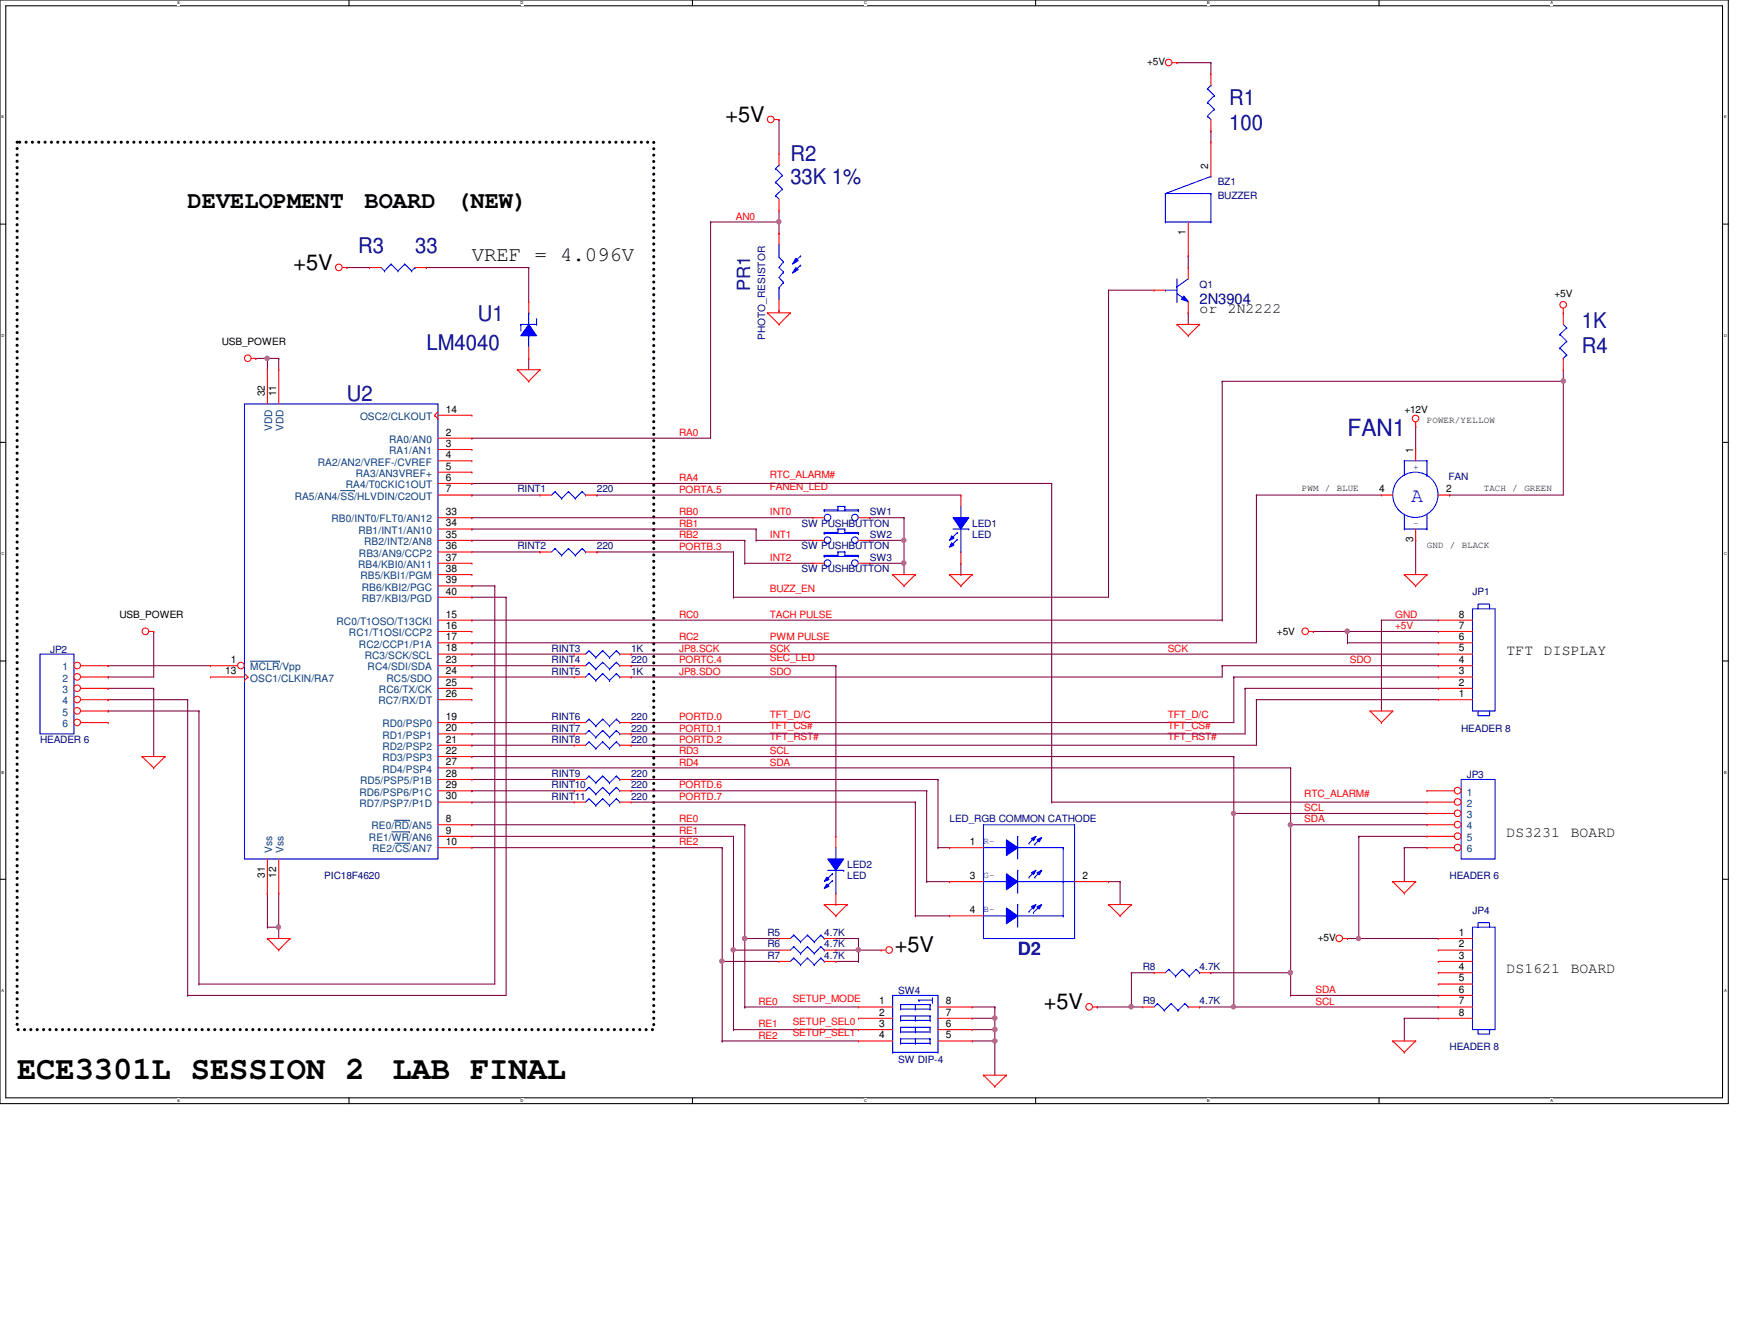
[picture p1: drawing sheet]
<svg xmlns="http://www.w3.org/2000/svg" width="279mm" height="216mm" viewBox="0 0 279 216" stroke-linecap="round" stroke-linejoin="round" font-family="sans-serif">
<defs><g id="words">
<g font-size="5.2">
<text x="2.8" y="173.5">ECE3301L SESSION 2</text>
<text x="63.1" y="173.5">LAB FINAL</text>
</g>
<g font-size="3.8">
<text x="30.2" y="33.4">DEVELOPMENT</text>
<text x="58.6" y="33.4">BOARD</text>
<text x="73.4" y="33.4">(NEW)</text>
</g>
<text font-size="3.8" fill="#000080" x="216.7" y="70.1">FAN1</text>
<g font-size="3.5" fill="#000080">
<text x="197.7" y="16.8">R1</text>
<text x="197.7" y="20.8">100</text>
<text x="127.1" y="26">R2</text>
<text x="127.1" y="29.6">33K 1%</text>
<text x="57.6" y="40.6">R3</text>
<text x="66.8" y="40.6">33</text>
<text x="76.8" y="51.6">U1</text>
<text x="254.4" y="52.7">1K</text>
<text x="68.6" y="56.3">LM4040</text>
<text x="254.4" y="56.7">R4</text>
<text x="55.8" y="64.4">U2</text>
</g>
<g font-size="3.5">
<text x="116.7" y="19.6">+5V</text>
<text x="47.2" y="43.3">+5V</text>
<text x="143.9" y="153.1">+5V</text>
<text x="167.9" y="162.2">+5V</text>
</g>
<text font-size="3.3" x="75.9" y="42">VREF = 4.096V</text>
<text font-size="3.3" fill="#00f" x="227" y="80.6">A</text>
<g font-size="2.9" fill="#000080">
<text x="120.7" y="46.8" transform="rotate(-90 120.7 46.8)">PR1</text>
<text x="163.7" y="153.6">D2</text>
</g>
<g font-size="2.4">
<text x="193" y="50.4">or</text>
<text x="197.5" y="50.4">2N2222</text>
<text x="242.3" y="105.2">TFT</text>
<text x="248.3" y="105.2">DISPLAY</text>
<text x="242.3" y="134.5">DS3231</text>
<text x="252.6" y="134.5">BOARD</text>
<text x="242.3" y="156.5">DS1621</text>
<text x="252.6" y="156.5">BOARD</text>
</g>
<text font-size="2.4" fill="#000080" x="193" y="48.9">2N3904</text>
<g font-size="1.7">
<text x="194.4" y="27.1" transform="rotate(-90 194.4 27.1)">2</text>
<text x="190.7" y="37.8" transform="rotate(-90 190.7 37.8)">1</text>
<text x="42.6" y="63.7" transform="rotate(-90 42.6 63.7)">32</text>
<text x="44.4" y="63.7" transform="rotate(-90 44.4 63.7)">11</text>
<text x="71.7" y="70">2</text>
<text x="71.7" y="71.8">3</text>
<text x="71.7" y="66.3">14</text>
<text x="71.7" y="73.7">4</text>
<text x="71.7" y="75.5">5</text>
<text x="71.7" y="77.3">6</text>
<text x="227.3" y="72.8" transform="rotate(-90 227.3 72.8)">1</text>
<text x="71.7" y="79.2">7</text>
<text x="71.7" y="82.8">33</text>
<text x="221.8" y="79.2">4</text>
<text x="232.6" y="79.2">2</text>
<text x="71.7" y="84.6">34</text>
<text x="71.7" y="86.4">35</text>
<text x="71.7" y="88.3">36</text>
<text x="227.3" y="87.2" transform="rotate(-90 227.3 87.2)">3</text>
<text x="71.7" y="90.1">37</text>
<text x="71.7" y="91.9">38</text>
<text x="71.7" y="93.8">39</text>
<text x="71.7" y="95.6">40</text>
<text x="71.7" y="101.1">16</text>
<text x="71.7" y="99.3">15</text>
<text x="234.7" y="101.1">7</text>
<text x="234.7" y="99.3">8</text>
<text x="37.1" y="106.6">1</text>
<text x="71.7" y="106.6">23</text>
<text x="71.7" y="104.7">18</text>
<text x="71.7" y="102.9">17</text>
<text x="234.7" y="106.6">4</text>
<text x="234.7" y="104.7">5</text>
<text x="234.7" y="102.9">6</text>
<text x="36.2" y="108.4">13</text>
<text x="71.7" y="112.1">26</text>
<text x="71.7" y="110.2">25</text>
<text x="71.7" y="108.4">24</text>
<text x="234.7" y="112.1">1</text>
<text x="234.7" y="110.2">2</text>
<text x="234.7" y="108.4">3</text>
<text x="71.7" y="115.7">19</text>
<text x="71.7" y="117.6">20</text>
<text x="71.7" y="119.4">21</text>
<text x="71.7" y="121.2">22</text>
<text x="71.7" y="123">27</text>
<text x="71.7" y="124.9">28</text>
<text x="71.7" y="126.7">29</text>
<text x="71.7" y="128.5">30</text>
<text x="71.7" y="132.2">8</text>
<text x="71.7" y="134">9</text>
<text x="71.7" y="135.8">10</text>
<text x="156" y="135.8">1</text>
<text x="42.6" y="141.1" transform="rotate(-90 42.6 141.1)">31</text>
<text x="44.4" y="141.1" transform="rotate(-90 44.4 141.1)">12</text>
<text x="156" y="141.3">3</text>
<text x="174.1" y="141.3">2</text>
<text x="156" y="146.8">4</text>
<text x="234.7" y="150.5">1</text>
<text x="234.7" y="152.3">2</text>
<text x="234.7" y="154.1">3</text>
<text x="234.7" y="156">4</text>
<text x="141.4" y="161.5">1</text>
<text x="152.1" y="161.5">8</text>
<text x="234.7" y="157.8">5</text>
<text x="234.7" y="159.6">6</text>
<text x="234.7" y="161.5">7</text>
<text x="141.4" y="163.3">2</text>
<text x="141.4" y="165.1">3</text>
<text x="141.4" y="166.9">4</text>
<text x="152.1" y="163.3">7</text>
<text x="152.1" y="165.1">6</text>
<text x="152.1" y="166.9">5</text>
<text x="234.7" y="163.3">8</text>
</g>
<g font-size="1.7" fill="#004080">
<text x="43.8" y="69.3" transform="rotate(-90 43.8 69.3)">VDD</text>
<text x="45.6" y="69.3" transform="rotate(-90 45.6 69.3)">VDD</text>
<text x="57.9" y="67.5">OSC2/CLKOUT</text>
<text x="62.6" y="71.2">RA0/AN0</text>
<text x="51.1" y="74.8">RA2/AN2/VREF-/CVREF</text>
<text x="57.2" y="76.7">RA3/AN3VREF+</text>
<text x="62.6" y="73">RA1/AN1</text>
<text x="47.4" y="80.3">RA5/AN4/SS/HLVDIN/C2OUT</text>
<text x="53.3" y="84">RB0/INT0/FLT0/AN12</text>
<text x="55.6" y="78.5">RA4/T0CKIC1OUT</text>
<text x="57.7" y="85.8">RB1/INT1/AN10</text>
<text x="57.7" y="89.5">RB3/AN9/CCP2</text>
<text x="58.6" y="87.6">RB2/INT2/AN8</text>
<text x="57.6" y="91.3">RB4/KBI0/AN11</text>
<text x="58" y="93.1">RB5/KBI1/PGM</text>
<text x="58.2" y="95">RB6/KBI2/PGC</text>
<text x="54.1" y="100.5">RC0/T1OSO/T13CKI</text>
<text x="58.2" y="96.8">RB7/KBI3/PGD</text>
<text x="10" y="107.8">1</text>
<text x="40.3" y="107.8">MCLR/Vpp</text>
<text x="56.1" y="102.3">RC1/T1OSI/CCP2</text>
<text x="57.7" y="104.1">RC2/CCP1/P1A</text>
<text x="58.7" y="105.9">RC3/SCK/SCL</text>
<text x="59.1" y="107.8">RC4/SDI/SDA</text>
<text x="10" y="109.6">2</text>
<text x="10" y="111.4">3</text>
<text x="10" y="113.2">4</text>
<text x="40.3" y="109.6">OSC1/CLKIN/RA7</text>
<text x="60.9" y="113.2">RC7/RX/DT</text>
<text x="61" y="111.4">RC6/TX/CK</text>
<text x="62.2" y="109.6">RC5/SDO</text>
<text x="10" y="115.1">5</text>
<text x="10" y="116.9">6</text>
<text x="61.5" y="116.9">RD0/PSP0</text>
<text x="61.5" y="118.7">RD1/PSP1</text>
<text x="61.5" y="120.6">RD2/PSP2</text>
<text x="61.5" y="122.4">RD3/PSP3</text>
<text x="61.5" y="124.2">RD4/PSP4</text>
<text x="57.8" y="127.9">RD6/PSP6/P1C</text>
<text x="57.8" y="129.7">RD7/PSP7/P1D</text>
<text x="57.9" y="126.1">RD5/PSP5/P1B</text>
<text x="236" y="127.9">1</text>
<text x="236" y="129.7">2</text>
<text x="236" y="131.5">3</text>
<text x="43.8" y="137.2" transform="rotate(-90 43.8 137.2)">Vss</text>
<text x="45.6" y="137.2" transform="rotate(-90 45.6 137.2)">Vss</text>
<text x="59.4" y="135.2">RE1/WR/AN6</text>
<text x="59.8" y="133.3">RE0/RD/AN5</text>
<text x="59.9" y="137">RE2/CS/AN7</text>
<text x="236" y="133.3">4</text>
<text x="236" y="135.2">5</text>
<text x="236" y="137">6</text>
</g>
<g font-size="1.6">
<text x="184.5" y="10.4">+5V</text>
<text x="250" y="47.7">+5V</text>
<text x="35.7" y="55.4">USB_POWER</text>
<text x="225.9" y="66.4">+12V</text>
<text x="19.2" y="99.3">USB_POWER</text>
<text x="205.4" y="102">+5V</text>
<text x="212" y="151.2">+5V</text>
</g>
<g font-size="1.6" fill="#000080">
<text x="195.9" y="29.8">BZ1</text>
<text x="195.9" y="32">BUZZER</text>
<text x="193" y="46.3">Q1</text>
<text x="123.1" y="54.7" transform="rotate(-90 123.1 54.7)">PHOTO_RESISTOR</text>
<text x="233" y="77.2">FAN</text>
<text x="83.2" y="79.2">RINT1</text>
<text x="96" y="79.2">220</text>
<text x="139.9" y="82.8">SW1</text>
<text x="83.2" y="88.3">RINT2</text>
<text x="96" y="88.3">220</text>
<text x="128.9" y="84.7">SW PUSHBUTTON</text>
<text x="128.9" y="88.3">SW PUSHBUTTON</text>
<text x="139.9" y="86.5">SW2</text>
<text x="156.4" y="84.7">LED1</text>
<text x="156.4" y="86.5">LED</text>
<text x="128.9" y="92">SW PUSHBUTTON</text>
<text x="139.9" y="90.2">SW3</text>
<text x="236.9" y="95.6">JP1</text>
<text x="8" y="105">JP2</text>
<text x="88.7" y="106.6">RINT4</text>
<text x="88.7" y="104.8">RINT3</text>
<text x="101.5" y="106.6">220</text>
<text x="101.5" y="104.8">1K</text>
<text x="88.7" y="108.5">RINT5</text>
<text x="101.5" y="108.5">1K</text>
<text x="6.4" y="119.4">HEADER 6</text>
<text x="88.7" y="115.7">RINT6</text>
<text x="88.7" y="117.6">RINT7</text>
<text x="88.7" y="119.4">RINT8</text>
<text x="101.5" y="115.7">220</text>
<text x="101.5" y="117.6">220</text>
<text x="101.5" y="119.4">220</text>
<text x="235" y="117.6">HEADER 8</text>
<text x="88.7" y="124.9">RINT9</text>
<text x="101.5" y="124.9">220</text>
<text x="235.9" y="125.1">JP3</text>
<text x="88.7" y="128.6">RINT11</text>
<text x="88.7" y="126.7">RINT10</text>
<text x="101.5" y="128.6">220</text>
<text x="101.5" y="126.7">220</text>
<text x="152.7" y="132.2">LED_RGB COMMON CATHODE</text>
<text x="52.2" y="141.4">PIC18F4620</text>
<text x="136.3" y="139.5">LED2</text>
<text x="136.3" y="141.4">LED</text>
<text x="233.2" y="141.4">HEADER 6</text>
<text x="236.9" y="146.9">JP4</text>
<text x="123.4" y="150.5">R5</text>
<text x="123.4" y="154.2">R7</text>
<text x="123.4" y="152.3">R6</text>
<text x="132.6" y="150.5">4.7K</text>
<text x="132.6" y="154.2">4.7K</text>
<text x="132.6" y="152.3">4.7K</text>
<text x="183.8" y="156">R8</text>
<text x="193" y="156">4.7K</text>
<text x="144.5" y="159.9">SW4</text>
<text x="183.8" y="161.5">R9</text>
<text x="193" y="161.5">4.7K</text>
<text x="144.5" y="170.8">SW DIP-4</text>
<text x="233.2" y="168.8">HEADER 8</text>
</g>
<g font-size="1.6" fill="#f00">
<text x="118.4" y="35.3">AN0</text>
<text x="109.2" y="70.1">RA0</text>
<text x="109.2" y="77.3">RA4</text>
<text x="123.8" y="76.9">RTC_ALARM#</text>
<text x="109.2" y="82.8">RB0</text>
<text x="109.2" y="79.2">PORTA.5</text>
<text x="123.8" y="78.8">FANEN_LED</text>
<text x="123.8" y="82.8">INT0</text>
<text x="109.2" y="84.7">RB1</text>
<text x="109.2" y="86.5">RB2</text>
<text x="109.2" y="88.3">PORTB.3</text>
<text x="123.8" y="86.5">INT1</text>
<text x="123.8" y="90.2">INT2</text>
<text x="123.8" y="95.2">BUZZ_EN</text>
<text x="109.2" y="99.3">RC0</text>
<text x="123.8" y="99.3">TACH PULSE</text>
<text x="224.4" y="99.3">GND</text>
<text x="224.4" y="101.1">+5V</text>
<text x="109.2" y="103">RC2</text>
<text x="109.2" y="104.8">JP8.SCK</text>
<text x="109.2" y="106.6">PORTC.4</text>
<text x="123.8" y="106.2">SEC_LED</text>
<text x="123.8" y="103">PWM PULSE</text>
<text x="123.8" y="104.8">SCK</text>
<text x="187.8" y="104.8">SCK</text>
<text x="217.1" y="106.6">SDO</text>
<text x="109.2" y="108.5">JP8.SDO</text>
<text x="123.8" y="108.5">SDO</text>
<text x="109.2" y="115.8">PORTD.0</text>
<text x="109.2" y="119.4">PORTD.2</text>
<text x="109.2" y="117.6">PORTD.1</text>
<text x="123.8" y="115.4">TFT_D/C</text>
<text x="123.8" y="119">TFT_RST#</text>
<text x="123.8" y="117.2">TFT_CS#</text>
<text x="187.8" y="115.4">TFT_D/C</text>
<text x="187.8" y="119">TFT_RST#</text>
<text x="187.8" y="117.2">TFT_CS#</text>
<text x="109.2" y="123.1">RD4</text>
<text x="109.2" y="121.2">RD3</text>
<text x="123.8" y="123.1">SDA</text>
<text x="123.8" y="121.2">SCL</text>
<text x="109.2" y="128.6">PORTD.7</text>
<text x="109.2" y="126.7">PORTD.6</text>
<text x="209.8" y="130.4">SCL</text>
<text x="209.8" y="128.1">RTC_ALARM#</text>
<text x="109.2" y="134.1">RE1</text>
<text x="109.2" y="135.9">RE2</text>
<text x="109.2" y="132.2">RE0</text>
<text x="209.8" y="132.2">SDA</text>
<text x="122" y="161.5">RE0</text>
<text x="127.5" y="161.1">SETUP_MODE</text>
<text x="211.6" y="161.5">SCL</text>
<text x="211.6" y="159.6">SDA</text>
<text x="122" y="165.1">RE1</text>
<text x="122" y="167">RE2</text>
<text x="127.5" y="164.7">SETUP_SEL0</text>
<text x="127.5" y="166.5">SETUP_SEL1</text>
</g>
<g font-size="1.5">
<text x="229.5" y="68">POWER/YELLOW</text>
<text x="209.4" y="79">PWM / BLUE</text>
<text x="238.7" y="79">TACH /</text>
<text x="245.2" y="79">GREEN</text>
<text x="229.5" y="88.1">GND / BLACK</text>
</g>
<g font-size="1.5" fill="#00f">
<text x="227.3" y="75.5">+</text>
<text x="227.3" y="84.6">-</text>
<text x="158.2" y="135.7">R-</text>
<text x="158.2" y="141.1">G-</text>
<text x="158.2" y="146.6">B-</text>
</g>
<g font-size=".6">
<text x="28.5" y=".7">E</text>
<text x="83.7" y=".7">D</text>
<text x="139" y=".7">C</text>
<text x="194.2" y=".7">B</text>
<text x="249.4" y=".7">A</text>
<text x=".3" y="19">E</text>
<text x="277.3" y="19">E</text>
<text x=".3" y="54.1">D</text>
<text x="277.3" y="54.1">D</text>
<text x=".3" y="89.2">C</text>
<text x="277.3" y="89.2">C</text>
<text x=".3" y="124.4">B</text>
<text x="277.3" y="124.4">B</text>
<text x=".3" y="159.5">A</text>
<text x="277.3" y="159.5">A</text>
<text x="28.5" y="177.2">E</text>
<text x="83.7" y="177.2">D</text>
<text x="139" y="177.2">C</text>
<text x="194.2" y="177.2">B</text>
<text x="249.4" y="177.2">A</text>
</g>
</g></defs>
<path d="M0 0h278v177.4h-278zM.9 .9h276.2v175.6h-276.2z" fill="none" stroke="#000" stroke-width=".17"/>
<g fill="#fff">
<path d="M28.5 .1h.5v.7h-.5z"/>
<path d="M28.5 176.6h.5v.7h-.5z"/>
</g>
<path d="M56.1 0v.9M56.1 176.5v.9" fill="none" stroke="#000" stroke-width=".17"/>
<g fill="#fff">
<path d="M83.7 .1h.5v.7h-.5z"/>
<path d="M83.7 176.6h.5v.7h-.5z"/>
</g>
<path d="M111.4 0v.9M111.4 176.5v.9" fill="none" stroke="#000" stroke-width=".17"/>
<g fill="#fff">
<path d="M139 .1h.4v.7h-.4z"/>
<path d="M139 176.6h.4v.7h-.4z"/>
</g>
<path d="M166.6 0v.9M166.6 176.5v.9" fill="none" stroke="#000" stroke-width=".17"/>
<g fill="#fff">
<path d="M194.2 .1h.4v.7h-.4z"/>
<path d="M194.2 176.6h.4v.7h-.4z"/>
</g>
<path d="M221.8 0v.9M221.8 176.5v.9" fill="none" stroke="#000" stroke-width=".17"/>
<g fill="#fff">
<path d="M249.4 .1h.4v.7h-.4z"/>
<path d="M249.4 176.6h.4v.7h-.4z"/>
<path d="M.3 18.5h.4v.7h-.4z"/>
<path d="M277.3 18.5h.4v.7h-.4z"/>
<path d="M.3 53.6h.4v.7h-.4z"/>
<path d="M277.3 53.6h.5v.7h-.5z"/>
</g>
<path d="M0 36h.9M277.1 36h.9" fill="none" stroke="#000" stroke-width=".17"/>
<g fill="#fff">
<path d="M.3 88.6h.4v.8h-.4z"/>
<path d="M277.3 88.6h.5v.8h-.5z"/>
</g>
<path d="M0 71.1h.9M277.1 71.1h.9" fill="none" stroke="#000" stroke-width=".17"/>
<g fill="#fff">
<path d="M.3 123.8h.4v.7h-.4z"/>
<path d="M277.3 123.8h.4v.7h-.4z"/>
</g>
<path d="M0 106.3h.9M277.1 106.3h.9" fill="none" stroke="#000" stroke-width=".17"/>
<g fill="#fff">
<path d="M.3 158.9h.3v.7h-.3z"/>
<path d="M277.3 158.9h.4v.7h-.4z"/>
</g>
<path d="M0 141.4h.9M277.1 141.4h.9" fill="none" stroke="#000" stroke-width=".17"/>
<path d="M2.8 22.9h102.4v142.6h-102.4z" fill="none" stroke="#000" stroke-width=".51" stroke-dasharray="0 1"/>
<g fill="none" stroke="#800040" stroke-width=".17">
<path d="M75.9 70.4h.1M75.9 70.4h38.4M196.6 61.3h.1M196.6 61.3h54.9M202.1 79.6h.1M202.1 79.6h20.1M202.1 79.6v23.7h-126.2M227.7 68.6h.1M227.7 68.6v3.7M233.2 79.6h.1M251.5 61.3h.1M251.5 61.3v18.3h-18.3"/>
<path d="M75.9 99.7h.1M75.9 99.7h120.7M227.7 86.9h.1M227.7 86.9v5.5M75.9 103.3h.1M134.5 107h.1M134.5 107v27.5"/>
</g>
<circle cx="251.5" cy="61.3" r=".34" fill="#f0f"/>
<circle cx="251.5" cy="61.3" r=".34" fill="none" stroke="#f0f" stroke-width=".17"/>
<path d="M196.6 61.3v38.4M196.6 99.7h.1M44.8 149.1h.1M44.8 149.1v1.8" fill="none" stroke="#800040" stroke-width=".17"/>
<circle cx="44.8" cy="149.1" r=".34" fill="#f0f"/>
<circle cx="44.8" cy="149.1" r=".34" fill="none" stroke="#f0f" stroke-width=".17"/>
<g fill="none" stroke="#800040" stroke-width=".17">
<path d="M41.1 57.6h.1M41.1 57.6h3.7M43 57.6h.1M43 57.6v1.8M44.8 57.6h.1M44.8 57.6v1.8M75.9 96h.1M75.9 94.2h.1M75.9 96h5.5M75.9 94.2h3.7M79.6 94.2h.1M79.6 94.2v64"/>
<path d="M81.4 96h.1M81.4 96v64h-51.2M17.4 108.8h.1M17.4 114.3h.1M17.4 112.5h.1M17.4 107h.1M17.4 110.7h.1M17.4 114.3h14.6M17.4 112.5h12.8M17.4 107h16.5M17.4 110.7h7.3M24.7 101.5h.1"/>
<path d="M24.7 110.7h.1M24.7 101.5v7.3h-7.3M24.7 110.7v10.9M30.2 112.5h.1M30.2 112.5v47.5M32 114.3h.1M32 114.3v43.9M43 149.1h.1M44.8 143.6h.1M44.8 143.6v5.5h-1.8M30.2 160h.1"/>
</g>
<circle cx="43" cy="57.6" r=".34" fill="#f0f"/>
<circle cx="43" cy="57.6" r=".34" fill="none" stroke="#f0f" stroke-width=".17"/>
<g fill="none" stroke="#800040" stroke-width=".17">
<path d="M101.5 116.2h.1M101.5 116.2h97M202.1 112.5h.1M202.1 112.5h29.3M211.2 101.5h.1M211.2 101.5h5.5M216.7 103.3h.1M216.7 101.5h.1M216.7 103.3h14.7M216.7 101.5v1.8M32 158.2h.1M32 158.2h47.6"/>
<path d="M43 143.6h.1M43 143.6v5.5"/>
</g>
<circle cx="216.7" cy="101.5" r=".35" fill="#f0f"/>
<circle cx="216.7" cy="101.5" r=".35" fill="none" stroke="#f0f" stroke-width=".17"/>
<g fill="none" stroke="#800040" stroke-width=".17">
<path d="M55.8 43h.1M55.8 43h3.6M68.6 43h.1M68.6 43h16.4M85 43h.1M85 57.6h.1M85 43v5.5M85 57.6v1.8M75.9 79.6h.1M75.9 79.6h11M96 79.6h.1M96 79.6h58.6"/>
<path d="M75.9 83.2h.1M75.9 83.2h54.9M139.9 83.2h.1M139.9 86.9h.1M139.9 83.2h5.5M139.9 86.9h5.5M145.4 83.2h.1M145.4 86.9h.1M145.4 83.2v7.4M222.2 99.7h.1M222.2 99.7h9.2M222.2 99.7v14.6"/>
<path d="M75.9 105.2h.1M75.9 108.8h.1M75.9 116.2h.1M75.9 119.8h.1M75.9 118h.1M75.9 105.2h16.5M75.9 108.8h16.5M75.9 119.8h16.5M75.9 118h16.5M75.9 116.2h16.5M101.5 105.2h.1M101.5 119.8h.1"/>
<path d="M101.5 118h.1M101.5 107h.1M101.5 108.8h.1M101.5 105.2h129.9M101.5 107h33M196.6 107h.1M196.6 107h34.8M196.6 107v1.8h-95.1M198.5 108.8h.1M198.5 108.8h32.9M198.5 108.8v7.4M200.3 110.7h.1"/>
<path d="M200.3 110.7v7.3h-98.8M200.3 110.7h31.1M202.1 112.5h.1M202.1 112.5v7.3h-100.6M216.7 101.5h.1M216.7 101.5h14.7M101.5 128.9h45.7M101.5 127.1h47.6M147.2 128.9h.1M147.2 128.9v18.3M149.1 127.1h.1M149.1 127.1v14.6"/>
<path d="M147.2 147.2h.1M147.2 147.2h5.5M149.1 141.7h.1M149.1 141.7h3.6M178.3 141.7h.1M178.3 141.7h1.9M180.2 141.7h.1M180.2 141.7v3.7"/>
</g>
<circle cx="145.4" cy="90.5" r=".34" fill="#f0f"/>
<circle cx="145.4" cy="90.5" r=".34" fill="none" stroke="#f0f" stroke-width=".17"/>
<circle cx="145.4" cy="86.9" r=".34" fill="#f0f"/>
<circle cx="145.4" cy="86.9" r=".34" fill="none" stroke="#f0f" stroke-width=".17"/>
<path d="M75.9 85h.1M75.9 85h45.7M121.6 85h.1M121.6 86.9h.1M121.6 85v1.9M121.6 86.9h9.2M198.5 161.9h.1M198.5 161.9h32.9M225.9 163.7h.1M225.9 163.7h5.5M225.9 163.7v3.6" fill="none" stroke="#800040" stroke-width=".17"/>
<circle cx="198.4" cy="161.8" r=".34" fill="#f0f"/>
<circle cx="198.4" cy="161.8" r=".34" fill="none" stroke="#f0f" stroke-width=".17"/>
<path d="M198.5 130.8h.1M198.5 130.8h31M207.6 132.6h.1M207.6 132.6h21.9M225.9 136.3h.1M225.9 136.3v5.4M225.9 136.3h3.6M218.6 150.9h.1M218.6 150.9h12.8" fill="none" stroke="#800040" stroke-width=".17"/>
<circle cx="218.5" cy="150.9" r=".34" fill="#f0f"/>
<circle cx="218.5" cy="150.9" r=".34" fill="none" stroke="#f0f" stroke-width=".17"/>
<path d="M207.6 132.6h.1M207.6 132.6v23.8M218.6 134.5h.1M218.6 134.5v16.4M207.6 160h.1M207.6 160h23.8" fill="none" stroke="#800040" stroke-width=".17"/>
<circle cx="207.5" cy="156.4" r=".35" fill="#f0f"/>
<circle cx="207.5" cy="156.4" r=".35" fill="none" stroke="#f0f" stroke-width=".17"/>
<circle cx="207.6" cy="132.6" r=".34" fill="#f0f"/>
<circle cx="207.6" cy="132.6" r=".34" fill="none" stroke="#f0f" stroke-width=".17"/>
<path d="M198.5 130.8h.1M198.5 130.8v31.1" fill="none" stroke="#800040" stroke-width=".17"/>
<circle cx="198.4" cy="130.8" r=".34" fill="#f0f"/>
<circle cx="198.4" cy="130.8" r=".34" fill="none" stroke="#f0f" stroke-width=".17"/>
<g fill="none" stroke="#800040" stroke-width=".17">
<path d="M75.9 123.4h.1M75.9 121.6h.1M75.9 123.4h131.7M75.9 121.6h122.6M198.5 121.6h.1M198.5 121.6v9.2M207.6 123.4h.1M207.6 123.4v9.2M182 156.4h.1M182 156.4h3.6M182 156.4v5.5M194.8 156.4h.1"/>
<path d="M194.8 156.4h12.8M207.6 156.4h.1M207.6 156.4v3.6M182 161.9h.1M182 161.9h1.8M193 161.9h.1M193 161.9h5.5"/>
</g>
<circle cx="181.9" cy="161.8" r=".34" fill="#f0f"/>
<circle cx="181.9" cy="161.8" r=".34" fill="none" stroke="#f0f" stroke-width=".17"/>
<g fill="none" stroke="#800040" stroke-width=".17">
<path d="M189.3 10.1h.1M189.3 10.1h5.5M194.8 10.1h.1M194.8 10.1v1.8M114.3 35.7h.1M114.3 35.7h11M194.8 21h.1M194.8 21v1.9M191.1 41.1h.1M191.1 50.3h.1M191.1 41.1v1.9M191.1 50.3v1.9"/>
<path d="M75.9 86.9h.1M75.9 86.9h43.9M119.8 86.9h.1M119.8 90.6h.1M119.8 86.9v3.7M119.8 90.6h11M139.9 90.6h.1M139.9 90.6h5.5M145.4 90.6h.1M145.4 90.6v1.8M176.5 161.9h.1M176.5 161.9h5.5"/>
</g>
<circle cx="125.3" cy="35.6" r=".34" fill="#f0f"/>
<circle cx="125.3" cy="35.6" r=".34" fill="none" stroke="#f0f" stroke-width=".17"/>
<g fill="none" stroke="#800040" stroke-width=".17">
<path d="M125.3 19.2h.1M125.3 19.2v5.5M114.3 35.7h.1M114.3 35.7v34.7M125.3 35.7h.1M125.3 37.5h.1M125.3 33.9v3.6M125.3 50h.1M125.3 50v.3M178.3 46.7h.1M178.3 46.7v49.3h-60.3M178.3 46.7h7.3"/>
<path d="M75.9 88.7h11M86.9 88.7h.1M96 88.7h.1M96 88.7h22M118 88.7h.1M118 96h.1M118 88.7v7.3M75.9 134.5h42.1M75.9 136.3h40.3M116.2 136.3h.1M116.2 136.3v18.3M118 134.5h.1"/>
<path d="M118 134.5v18.2M116.2 154.6h.1M118 152.7h.1M116.2 167.3h.1M116.2 167.3h21.9M118 165.5h.1M118 165.5h20.1M156.4 161.9h3.6M160 161.9h.1M160 161.9v1.8"/>
</g>
<circle cx="160" cy="163.7" r=".34" fill="#f0f"/>
<circle cx="160" cy="163.7" r=".34" fill="none" stroke="#f0f" stroke-width=".17"/>
<path d="M156.4 163.7h3.6M156.4 165.5h3.6M160 163.7h.1M160 165.5h.1M160 163.7v3.6" fill="none" stroke="#800040" stroke-width=".17"/>
<circle cx="160" cy="167.3" r=".34" fill="#f0f"/>
<circle cx="160" cy="167.3" r=".34" fill="none" stroke="#f0f" stroke-width=".17"/>
<circle cx="160" cy="165.5" r=".35" fill="#f0f"/>
<circle cx="160" cy="165.5" r=".35" fill="none" stroke="#f0f" stroke-width=".17"/>
<path d="M118 152.7h.1M118 152.7h7.3M118 152.7v12.8M119.8 150.9h.1M119.8 150.9h5.5M119.8 150.9v11M118 165.5h.1M119.8 161.9h.1M119.8 161.9h18.3M156.4 167.3h3.6M160 167.3h.1M160 167.3v5.5" fill="none" stroke="#800040" stroke-width=".17"/>
<circle cx="117.9" cy="152.7" r=".34" fill="#f0f"/>
<circle cx="117.9" cy="152.7" r=".34" fill="none" stroke="#f0f" stroke-width=".17"/>
<path d="M116.2 154.6h.1M116.2 154.6h9.1M116.2 154.6v12.7M116.2 167.3h.1" fill="none" stroke="#800040" stroke-width=".17"/>
<circle cx="116.1" cy="154.5" r=".34" fill="#f0f"/>
<circle cx="116.1" cy="154.5" r=".34" fill="none" stroke="#f0f" stroke-width=".17"/>
<path d="M134.5 154.6h.1M134.5 150.9h3.6M134.5 154.6h3.6M134.5 152.7h7.2M138.1 150.9h.1M138.1 152.7h.1M138.1 154.6h.1M138.1 150.9v3.7" fill="none" stroke="#800040" stroke-width=".17"/>
<circle cx="138.1" cy="152.7" r=".36" fill="#f0f"/>
<circle cx="138.1" cy="152.7" r=".36" fill="none" stroke="#f0f" stroke-width=".17"/>
<g fill="none" stroke="#800040" stroke-width=".17">
<path d="M75.9 77.7h.1M75.9 77.7h93.3M169.2 77.7h.1M169.2 77.7v51.2M75.9 127.1h.1M75.9 128.9h.1M75.9 132.6h.1M75.9 128.9h16.5M75.9 127.1h16.5M75.9 132.6h43.9M119.8 132.6h.1M119.8 132.6v18.3"/>
<path d="M169.2 128.9h.1M169.2 128.9h60.3M218.6 134.5h.1M218.6 134.5h10.9M216.7 150.9h.1M216.7 150.9h1.9"/>
</g>
<circle cx="119.8" cy="150.9" r=".36" fill="#f0f"/>
<circle cx="119.8" cy="150.9" r=".36" fill="none" stroke="#f0f" stroke-width=".17"/>
<g fill="none" stroke="#800040" stroke-width=".17">
<path d="M251.5 59.4v1.9M251.5 61.3h.1M154.6 92.4h.1M154.6 90.6v1.8M75.9 107h.1M75.9 107h16.5M75.9 125.3h16.5M92.4 125.3h.1M101.5 125.3h49.4M150.9 125.3h.1M150.9 136.3h.1M150.9 125.3v11"/>
<path d="M150.9 136.3h1.8M152.7 136.3h.1"/>
</g>
<g fill="none" stroke="#f00" stroke-width=".17">
<path d="M124.5 19.2h.8M125.3 19.2h.1M188.6 10.1h.7M189.3 10.1h.1M40.4 57.6h.7M41.1 57.6h.1M55.1 43h.7M55.8 43h.1M83.2 59.4h.1M83.2 59.4h3.7M83.2 59.4l1.8 1.9M86.9 59.4h.1"/>
<path d="M86.9 59.4l-1.9 1.9M123.4 50.3h.1M123.4 50.3h3.7M123.4 50.3l1.9 1.9M125.3 52.2h.1M127.1 50.3h.1M127.1 50.3l-1.8 1.9M189.3 52.2h.1M189.3 52.2h3.7M189.3 52.2l1.8 1.8M191.1 54h.1M193 52.2h.1"/>
<path d="M193 52.2l-1.9 1.8M251.5 50.3h.1M251.5 49.6v.7M85 61.3h.1M222.2 79.6h.1M222.2 79.6h1.8M227.7 68.6h.1M227.7 72.3h.1M227.7 67.9v.7M227.7 72.3v1.8M231.4 79.6h1.8M233.2 79.6h.1"/>
<path d="M143.6 92.4h.1M143.6 92.4h3.6M143.6 92.4l1.8 1.8M145.4 94.2h.1M147.2 92.4h.1M147.2 92.4l-1.8 1.8M152.7 92.4h.1M152.7 92.4h3.7M152.7 92.4l1.9 1.8M154.6 94.2h.1M156.4 92.4h.1M156.4 92.4l-1.8 1.8"/>
<path d="M225.9 92.4h.1M225.9 92.4h3.6M225.9 92.4l1.8 1.8M227.7 94.2h.1M227.7 86.9h.1M227.7 85v1.9M229.5 92.4h.1M229.5 92.4l-1.8 1.8M24 101.5h.7M24.7 101.5h.1M210.5 101.5h.7M211.2 101.5h.1"/>
<path d="M220.4 114.3h.1M220.4 114.3h3.6M220.4 114.3l1.8 1.9M222.2 116.2h.1M224 114.3h.1M224 114.3l-1.8 1.9M22.9 121.6h.1M22.9 121.6h3.6M22.9 121.6l1.8 1.8M24.7 123.4h.1M26.5 121.6h.1M26.5 121.6l-1.8 1.8"/>
<path d="M43 150.9h.1M43 150.9h3.7M43 150.9l1.8 1.8M44.8 152.7h.1M46.7 150.9h.1M46.7 150.9l-1.9 1.8M132.6 145.4h.1M132.6 145.4h3.7M132.6 145.4l1.9 1.8M134.5 147.2h.1M136.3 145.4h.1M136.3 145.4l-1.8 1.8"/>
<path d="M141.7 152.7h.1M141.7 152.7h.8M178.3 145.4h.1M178.3 145.4h3.7M178.3 145.4l1.9 1.8M180.2 147.2h.1M182 145.4h.1M182 145.4l-1.8 1.8M216 150.9h.7M216.7 150.9h.1M224 141.7h.1M224 141.7h3.7"/>
<path d="M224 141.7l1.9 1.9M225.9 143.6h.1M227.7 141.7h.1M227.7 141.7l-1.8 1.9M158.2 172.8h.1M158.2 172.8h3.7M158.2 172.8l1.8 1.9M160 174.7h.1M161.9 172.8h.1M161.9 172.8l-1.9 1.9M175.8 161.9h.7M176.5 161.9h.1"/>
<path d="M224 167.3h.1M224 167.3h3.7M224 167.3l1.9 1.9M225.9 169.2h.1M227.7 167.3h.1M227.7 167.3l-1.8 1.9"/>
<circle cx="124" cy="19.2" r=".54"/>
<circle cx="188" cy="10" r=".54"/>
<circle cx="39.9" cy="57.6" r=".54"/>
<circle cx="54.5" cy="43" r=".54"/>
<circle cx="251.4" cy="49" r=".54"/>
<circle cx="227.7" cy="67.3" r=".54"/>
<circle cx="23.4" cy="101.5" r=".54"/>
<circle cx="209.9" cy="101.5" r=".54"/>
<circle cx="143" cy="152.7" r=".54"/>
<circle cx="215.4" cy="150.8" r=".54"/>
<circle cx="175.2" cy="161.9" r=".54"/>
</g>
<g fill="none" stroke="#00f" stroke-width=".17">
<path d="M225.9 74.1h.1M225.9 74.1v2.4M225.9 74.1h3.6M229.5 74.1h.1M229.5 76.5h.1M229.5 74.1v2.4M225.9 85h.1M225.9 82.7h.1M225.9 82.7v2.3M225.9 85h3.6M229.5 85h.1M229.5 82.7v2.3"/>
<path d="M133.1 139.9h2.6M134.5 138.1h.1M134.5 136.3v1.8M134.5 139.9v3.7M135.7 139.9h.1M134.5 143.6h.1"/>
<circle cx="227.7" cy="79.5" r="3.6"/>
</g>
<path d="M133.1 138.1h2.6l-1.2 1.8z" fill-rule="evenodd" fill="#00f"/>
<path d="M133.1 138.1h2.6l-1.2 1.8z" fill="none" stroke="#00f" stroke-width=".17"/>
<path d="M133 142.1l.3 .4-.7 .3z" fill-rule="evenodd" fill="#00f"/>
<path d="M133 142.1l.3 .4-.7 .3z" fill="none" stroke="#00f" stroke-width=".17"/>
<path d="M133 141l.3 .4-.7 .3z" fill-rule="evenodd" fill="#00f"/>
<g fill="none" stroke="#00f" stroke-width=".17">
<path d="M132.6 82h.1M132.6 82.1h.1M132.6 82.1h5.5M132.6 82h2.2M132.6 82v.1M134.8 81.4h.1M134.8 82h.1M134.8 81.4h1.1M134.8 81.4v.6M135.9 82h.1M135.9 81.4h.1M135.9 82h2.2"/>
<path d="M135.9 81.4v.6M138.1 82.1h.1M138.1 82h.1M138.1 82v.1M94.7 115.6h.1M94.7 115.6l-.5 .6M94.7 115.6l1.1 1.1M95.8 116.7h.1M96.9 115.6h.1M96.9 115.6l-1.1 1.1M96.9 115.6l1.1 1.1M98 116.7h.1"/>
<path d="M99.1 115.6h.1M99.1 115.6l-1.1 1.1M99.1 115.6l.6 .6M99.7 116.2h.1M235 125.3h5.5v12.8h-5.5zM133 141l.3 .4-.7 .3zM133.9 140.5h.1M133.9 141.6h.1M133.9 140.5l-1.1 1.1M133.9 141.6l-1.1 1.1"/>
<circle cx="133.1" cy="83.2" r=".54"/>
<circle cx="137.5" cy="83.2" r=".54"/>
</g>
<path d="M130.8 83.2h.1M130.8 83.2h1.8M138.1 83.2h1.8M139.9 83.2h.1M92.4 116.2h.1M92.4 116.2h1.8M99.7 116.2h1.8M101.5 116.2h.1M134.5 134.5h.1M134.5 134.5v1.8M134.5 145.4h.1M134.5 143.6v1.8" fill="none" stroke="#f00" stroke-width=".17"/>
<circle cx="234.5" cy="127.1" r=".54" fill="#fff"/>
<g fill="none" stroke="#f00" stroke-width=".17">
<path d="M229.5 127.1h.1M229.5 127.1h4.4"/>
<circle cx="234.5" cy="127.1" r=".54"/>
</g>
<circle cx="234.5" cy="128.9" r=".54" fill="#fff"/>
<g fill="none" stroke="#f00" stroke-width=".17">
<path d="M229.5 128.9h.1M229.5 128.9h4.4"/>
<circle cx="234.5" cy="128.9" r=".54"/>
</g>
<circle cx="234.5" cy="130.7" r=".54" fill="#fff"/>
<g fill="none" stroke="#f00" stroke-width=".17">
<path d="M229.5 130.8h.1M229.5 130.8h4.4"/>
<circle cx="234.5" cy="130.7" r=".54"/>
</g>
<circle cx="234.5" cy="132.6" r=".54" fill="#fff"/>
<g fill="none" stroke="#f00" stroke-width=".17">
<path d="M229.5 132.6h.1M229.5 132.6h4.4"/>
<circle cx="234.5" cy="132.6" r=".54"/>
</g>
<circle cx="234.5" cy="134.4" r=".54" fill="#fff"/>
<g fill="none" stroke="#f00" stroke-width=".17">
<path d="M229.5 134.5h.1M229.5 134.5h4.4"/>
<circle cx="234.5" cy="134.4" r=".54"/>
</g>
<circle cx="234.5" cy="136.2" r=".54" fill="#fff"/>
<g fill="none" stroke="#f00" stroke-width=".17">
<path d="M251.5 50.3h.1M251.5 59.4h.1M251.5 50.3v1.9M251.5 57.6v1.8M86.9 88.7h.1M86.9 88.7h1.8M94.2 88.7h1.8M96 88.7h.1M130.8 90.6h.1M130.8 90.6h1.8M138.1 90.6h1.8M139.9 90.6h.1"/>
<path d="M92.4 125.3h.1M92.4 125.3h1.8M99.7 125.3h1.8M101.5 125.3h.1M229.5 136.3h.1M229.5 136.3h4.4M185.6 156.4h.1M185.6 156.4h1.9M193 156.4h1.8M194.8 156.4h.1"/>
<circle cx="234.5" cy="136.2" r=".54"/>
</g>
<g fill="none" stroke="#00f" stroke-width=".17">
<path d="M187.5 46.7h.1M187.5 46.7h1.8M189.3 46.1h.1M189.3 48.5h.1M189.3 47.2l1.8 1.3M189.3 44.8v3.7M191.1 48.5h.1M191.1 44.8l-1.8 1.3M250.9 53.8h.1M250.9 56h.1M250.9 53.8l1.1 1.1M250.9 56l1.1 1.1"/>
<path d="M251.5 57.6h.1M251.5 52.2l.5 .5M252 52.7h.1M252 54.9h.1M252 57.1h.1M252 52.7l-1.1 1.1M252 54.9l-1.1 1.1M252 57.1l-.5 .5M89.3 88.2h.1M89.3 88.2l-.6 .5M89.3 88.2l1 1.1M90.3 89.3h.1"/>
<path d="M91.4 88.2h.1M91.4 88.2l-1.1 1.1M91.4 88.2l1.1 1.1M92.5 89.3h.1M93.6 88.2h.1M93.6 88.2l-1.1 1.1M93.6 88.2l.6 .5M94.2 88.7h.1M132.6 89.3h.1M132.6 89.5h.1M132.6 89.5h5.5M132.6 89.3h2.2"/>
<path d="M132.6 89.3v.2M134.8 88.7h.1M134.8 89.3h.1M134.8 88.7h1.1M134.8 88.7v.6M135.9 89.3h.1M135.9 88.7h.1M135.9 89.3h2.2M135.9 88.7v.6M138.1 89.5h.1M138.1 89.3h.1M138.1 89.3v.2"/>
<path d="M94.7 124.8h.1M94.7 124.8l-.5 .5M94.7 124.8l1.1 1.1M95.8 125.9h.1M96.9 124.8h.1M96.9 124.8l-1.1 1.1M96.9 124.8l1.1 1.1M98 125.9h.1M99.1 124.8h.1M99.1 124.8l-1.1 1.1M99.1 124.8l.6 .5M99.7 125.3h.1"/>
<path d="M188 155.8h.1M188 155.8l-.5 .6M188 155.8l1.1 1.1M189.1 156.9h.1M190.2 155.8h.1M190.2 155.8l-1.1 1.1M190.2 155.8l1.1 1.1M191.3 156.9h.1M192.4 155.8h.1M192.4 155.8l-1.1 1.1M192.4 155.8l.6 .6M193 156.4h.1"/>
<circle cx="133.1" cy="90.5" r=".54"/>
<circle cx="137.5" cy="90.5" r=".54"/>
</g>
<path d="M190.4 47.6l.7 .9-1.1-.4z" fill="#00f"/>
<g fill="none" stroke="#00f" stroke-width=".17">
<path d="M83.8 52.2h.1M83.8 53h.1M83.8 52.2h2.5M83.8 52.2v.8M85 54h.1M85 50.3h.1M85 50.3v1.9M85 54v1.8M86.3 52.2h.1M86.3 51.2v1M190.4 47.6l.7 .9-1.1-.4zM94.7 106.5h.1"/>
<path d="M94.7 106.5l-.5 .5M94.7 106.5l1.1 1.1M95.8 107.6h.1M96.9 106.5h.1M96.9 106.5l-1.1 1.1M96.9 106.5l1.1 1.1M98 107.6h.1M99.1 106.5h.1M99.1 106.5l-1.1 1.1M99.1 106.5l.6 .5M99.7 107h.1"/>
</g>
<path d="M185.6 46.7h.1M185.6 46.7h1.9M191.1 43h.1M191.1 50.3h.1M191.1 43v1.8M191.1 48.5v1.8M92.4 107h.1M92.4 107h1.8M99.7 107h1.8M101.5 107h.1" fill="none" stroke="#f00" stroke-width=".17"/>
<path d="M85 52.2l1.3 1.8h-2.5z" fill-rule="evenodd" fill="#00f"/>
<g fill="none" stroke="#00f" stroke-width=".17">
<path d="M85 52.2l1.3 1.8h-2.5zM6.4 105.2h5.5v12.8h-5.5zM94.7 128.4h.1M94.7 128.4l-.5 .5M94.7 128.4l1.1 1.1M95.8 129.5h.1M96.9 128.4h.1M96.9 128.4l-1.1 1.1M96.9 128.4l1.1 1.1M98 129.5h.1M99.1 128.4h.1M99.1 128.4l-1.1 1.1"/>
<path d="M99.1 128.4l.6 .5M99.7 128.9h.1M127.7 150.3h.1M127.7 150.3l-.6 .6M127.7 150.3l1.1 1.1M128.8 151.4h.1M129.9 150.3h.1M129.9 150.3l-1.1 1.1M129.9 150.3l1.1 1.1M131 151.4h.1M132 150.3h.1M132 150.3l-1 1.1"/>
<path d="M132 150.3l.6 .6M132.6 150.9h.1M236.9 149.1h3.6v16.4h-3.6zM237.7 149.1v-.8h1.9v.8M237.7 165.5v.7h1.9v-.7"/>
</g>
<g fill="none" stroke="#f00" stroke-width=".17">
<path d="M85 57.6h.1M85 48.5h.1M85 48.5v1.8M85 55.8v1.8M92.4 128.9h.1M92.4 128.9h1.8M99.7 128.9h1.8M101.5 128.9h.1M125.3 150.9h.1M125.3 150.9h1.8M132.6 150.9h1.9M134.5 150.9h.1"/>
<path d="M231.4 150.9h.1M231.4 152.7h.1M231.4 154.6h.1M231.4 156.4h.1M231.4 158.2h.1M231.4 150.9h5.5M231.4 152.7h5.5M231.4 154.6h5.5M231.4 156.4h5.5M231.4 158.2h5.5M231.4 160h.1M231.4 161.9h.1"/>
<path d="M231.4 163.7h.1M231.4 160h5.5M231.4 161.9h5.5M231.4 163.7h5.5"/>
</g>
<circle cx="12.4" cy="107" r=".54" fill="#fff"/>
<g fill="none" stroke="#f00" stroke-width=".17">
<path d="M13 107h4.4M17.4 107h.1"/>
<circle cx="12.4" cy="107" r=".54"/>
</g>
<circle cx="12.4" cy="108.8" r=".54" fill="#fff"/>
<g fill="none" stroke="#f00" stroke-width=".17">
<path d="M13 108.8h4.4M17.4 108.8h.1"/>
<circle cx="12.4" cy="108.8" r=".54"/>
</g>
<circle cx="12.4" cy="110.6" r=".54" fill="#fff"/>
<g fill="none" stroke="#f00" stroke-width=".17">
<path d="M13 110.7h4.4M17.4 110.7h.1"/>
<circle cx="12.4" cy="110.6" r=".54"/>
</g>
<circle cx="12.4" cy="112.5" r=".54" fill="#fff"/>
<g fill="none" stroke="#f00" stroke-width=".17">
<path d="M13 112.5h4.4M17.4 112.5h.1"/>
<circle cx="12.4" cy="112.5" r=".54"/>
</g>
<circle cx="12.4" cy="114.3" r=".54" fill="#fff"/>
<g fill="none" stroke="#f00" stroke-width=".17">
<path d="M13 114.3h4.4M17.4 114.3h.1"/>
<circle cx="12.4" cy="114.3" r=".54"/>
</g>
<circle cx="12.4" cy="116.1" r=".54" fill="#fff"/>
<g fill="none" stroke="#f00" stroke-width=".17">
<path d="M125.3 33.9h.1M125.3 24.7h.1M125.3 24.7v1.8M125.3 32v1.9M191.1 35.7v5.4M194.8 22.9h.1M194.8 22.9v5.5M191.1 41.1h.1M130.8 86.9h.1M130.8 86.9h1.8M138.1 86.9h1.8M139.9 86.9h.1"/>
<path d="M13 116.2h4.4M17.4 116.2h.1M92.4 118h.1M92.4 118h1.8M99.7 118h1.8M101.5 118h.1M125.3 154.6h.1M125.3 154.6h1.8M132.6 154.6h1.9M134.5 154.6h.1"/>
<circle cx="12.4" cy="116.1" r=".54"/>
</g>
<g fill="none" stroke="#00f" stroke-width=".17">
<path d="M124.8 31.5h.1M124.8 29.3h.1M124.8 27.1h.1M124.8 31.5l.5 .5M124.8 29.3l1.1 1.1M124.8 27.1l1.1 1.1M125.3 26.5h.1M125.3 26.5l-.5 .6M125.9 30.4h.1M125.9 28.2h.1M125.9 30.4l-1.1 1.1M125.9 28.2l-1.1 1.1"/>
<path d="M187.5 31.1h.1M187.5 35.7h.1M187.5 35.7h7.3M187.5 31.1h7.3M187.5 31.1v4.6M194.8 35.7h.1M194.8 31.1h.1M194.8 28.4h.1M194.8 31.1v4.6M194.8 28.4l-7.3 2.7M132.6 85.6h.1M132.6 85.8h.1"/>
<path d="M132.6 85.8h5.5M132.6 85.6h2.2M132.6 85.6v.2M134.8 85h.1M134.8 85.6h.1M134.8 85h1.1M134.8 85v.6M135.9 85.6h.1M135.9 85h.1M135.9 85.6h2.2M135.9 85v.6M138.1 85.8h.1"/>
<path d="M138.1 85.6h.1M138.1 85.6v.2M94.7 117.4h.1M94.7 117.4l-.5 .6M94.7 117.4l1.1 1.1M95.8 118.5h.1M96.9 117.4h.1M96.9 117.4l-1.1 1.1M96.9 117.4l1.1 1.1M98 118.5h.1M99.1 117.4h.1M99.1 117.4l-1.1 1.1"/>
<path d="M99.1 117.4l.6 .6M99.7 118h.1M127.7 154h.1M127.7 154l-.6 .6M127.7 154l1.1 1.1M128.8 155.1h.1M129.9 154h.1M129.9 154l-1.1 1.1M129.9 154l1.1 1.1M131 155.1h.1M132 154h.1M132 154l-1 1.1"/>
<path d="M132 154l.6 .6M132.6 154.6h.1"/>
<circle cx="133.1" cy="86.8" r=".54"/>
<circle cx="137.5" cy="86.8" r=".54"/>
</g>
<path d="M161.9 135l1.8 1.3-1.8 1.2z" fill-rule="evenodd" fill="#00f"/>
<path d="M161.9 135l1.8 1.3-1.8 1.2z" fill="none" stroke="#00f" stroke-width=".17"/>
<path d="M165.9 134.8l.7-.3-.4 .7z" fill-rule="evenodd" fill="#00f"/>
<path d="M165.5 135.6h.1M165.9 134.8l.7-.3-.4 .7zM166.6 134.5l-1.1 1.1" fill="none" stroke="#00f" stroke-width=".17"/>
<path d="M166.8 135l.8-.4-.4 .7z" fill-rule="evenodd" fill="#00f"/>
<path d="M158.2 136.3h12.8M163.7 134.5h.1M163.7 134.5v3.6M166.8 135l.8-.4-.4 .7zM171 136.3h.1M165.5 146.5h.1M166.6 145.4l-1.1 1.1" fill="none" stroke="#00f" stroke-width=".17"/>
<path d="M161.9 140.5l1.8 1.2-1.8 1.3z" fill-rule="evenodd" fill="#00f"/>
<path d="M161.9 140.5l1.8 1.2-1.8 1.3z" fill="none" stroke="#00f" stroke-width=".17"/>
<path d="M161.9 146l1.8 1.2-1.8 1.3z" fill-rule="evenodd" fill="#00f"/>
<path d="M167.6 139.9l-1.1 1.1M158.2 141.7h12.8M158.2 147.2h12.8M161.9 146l1.8 1.2-1.8 1.3zM166.2 146.7h.1M166.5 141h.1M167.3 145.6l-1.1 1.1M171 141.7h.1M171 147.2h.1" fill="none" stroke="#00f" stroke-width=".17"/>
<path d="M165.9 140.3l.7-.4-.4 .7z" fill-rule="evenodd" fill="#00f"/>
<path d="M165.9 140.3l.7-.4-.4 .7z" fill="none" stroke="#00f" stroke-width=".17"/>
<path d="M166.8 140.3l.8-.4-.4 .7z" fill-rule="evenodd" fill="#00f"/>
<path d="M166.8 140.3l.8-.4-.4 .7z" fill="none" stroke="#00f" stroke-width=".17"/>
<path d="M165.9 145.8l.7-.4-.4 .7z" fill-rule="evenodd" fill="#00f"/>
<path d="M165.9 145.8l.7-.4-.4 .7z" fill="none" stroke="#00f" stroke-width=".17"/>
<path d="M166.8 145.8l.8-.4-.4 .7z" fill-rule="evenodd" fill="#00f"/>
<g fill="none" stroke="#00f" stroke-width=".17">
<path d="M194.2 18.7h.1M194.2 16.5h.1M194.2 14.3h.1M194.2 18.7l.6 .5M194.2 16.5l1.1 1.1M194.2 14.3l1.1 1.1M194.8 13.7h.1M194.8 13.7l-.6 .6M195.3 17.6h.1M195.3 15.4h.1M195.3 17.6l-1.1 1.1M195.3 15.4l-1.1 1.1"/>
<path d="M125.3 46.3h.1M125.3 46.3v1.8M128.8 42.6h.1M128.8 41.1h.1M128.8 42.6l-1.1 1.1M128.8 41.1l-1.1 1.1M158.2 132.6h14.6v18.3h-14.6zM163.7 139.9h.1M163.7 139.9v3.7M166.5 135.7h.1M166.6 139.9l-1.1 1.1M167.6 134.6l-1.1 1.1"/>
<path d="M171 136.3v10.9M163.7 145.4h.1M163.7 145.4v3.7M165.5 141h.1M166.8 145.8l.8-.4-.4 .7zM171 147.2h.1M171 141.7h1.8M172.8 141.7h.1"/>
</g>
<path d="M194.8 11.9h.1M194.8 11.9v1.8M194.8 19.2v1.8M194.8 21h.1M152.7 136.3h.1M152.7 136.3h5.5M152.7 141.7h.1M152.7 147.2h.1M152.7 141.7h5.5M152.7 147.2h5.5M172.8 141.7h5.5M178.3 141.7h.1" fill="none" stroke="#f00" stroke-width=".17"/>
<path d="M128 41.5l.4 .4-.9 .6z" fill="#00f"/>
<path d="M128 41.5l.4 .4-.9 .6z" fill="none" stroke="#00f" stroke-width=".17"/>
<path d="M128 43l.4 .3-.9 .6z" fill="#00f"/>
<g fill="none" stroke="#00f" stroke-width=".17">
<path d="M125.3 39.3h.1M125.3 39.3v2.1l.7 .7M61.3 43l.5 .6M61.8 43.6h.1M62.9 42.5h.1M62.9 42.5l-1.1 1.1M62.9 42.5l1.1 1.1M64 43.6h.1M65.1 42.5h.1M65.1 42.5l-1.1 1.1M65.1 42.5l1.1 1.1M66.2 43.6h.1"/>
<path d="M66.8 43h.1M66.8 43l-.6 .6M126 45.4h.1M126 43.7h.1M126 42.1h.1M126 45.4l-.7 .9M126 43.7l-.7 .9 .7 .8M126 42.1l-.7 .9 .7 .7M128 43l.4 .3-.9 .6zM89.3 79h.1M89.3 79l-.6 .6M89.3 79l1 1.1"/>
<path d="M91.4 79h.1M91.4 79l-1.1 1.1M91.4 79l1.1 1.1M93.6 79h.1M93.6 79l-1.1 1.1M93.6 79l.6 .6M94.2 79.6h.1M90.3 80.1h.1M92.5 80.1h.1M153.3 85h2.5M154.6 83.2h.1M154.6 88.7h.1"/>
<path d="M154.6 81.4v1.8M154.6 85v3.7M155.8 85h.1M236.9 97.9h3.6v16.4h-3.6zM237.7 97.9v-.8h1.9v.8M94.7 104.6h.1M94.7 119.3h.1M94.7 104.6l-.5 .6M94.7 104.6l1.1 1.1M94.7 119.3l-.5 .5M94.7 119.3l1.1 1.1M95.8 105.7h.1"/>
<path d="M96.9 104.6h.1M96.9 119.3h.1M96.9 104.6l-1.1 1.1M96.9 104.6l1.1 1.1M96.9 119.3l-1.1 1.1M96.9 119.3l1.1 1.1M98 105.7h.1M99.1 104.6h.1M99.1 119.3h.1M99.1 104.6l-1.1 1.1M99.1 104.6l.6 .6M99.1 119.3l-1.1 1.1"/>
<path d="M99.1 119.3l.6 .5M99.7 105.2h.1M99.7 119.8h.1M237.7 114.3v.8h1.9v-.8M95.8 120.4h.1M98 120.4h.1M143.6 169.2h.1M143.6 160h.1M143.6 160v9.2M143.6 169.2h7.3M143.6 160h7.3M144.9 162.2h.1"/>
<path d="M144.9 161.5h.1M144.9 164h.1M144.9 163.3h.1M144.9 165.9h.1M144.9 165.1h.1M144.9 167.7h.1M144.9 167h.1M144.9 161.5h4.7M144.9 162.2h4.7M144.9 161.5v.7M144.9 163.3v.7M144.9 165.1v.8"/>
<path d="M144.9 167v.7M144.9 163.3h4.7M144.9 164h4.7M144.9 165.1h4.7M144.9 165.9h4.7M144.9 167h4.7M144.9 167.7h4.7M147.2 162.2h.1M147.2 164h.1M147.2 165.9h.1M147.2 167.7h.1M147.2 161.5v.7"/>
<path d="M147.2 163.3v.7M147.2 165.1v.8M147.2 167v.7M147.8 160.8h.1M147.8 160.8l.2 .2M147.8 160.8h2.2M149.6 161.5h.1M149.6 162.2h.1M149.6 163.3h.1M149.6 164h.1M149.6 165.1h.1M149.6 165.9h.1"/>
<path d="M149.6 167h.1M149.6 167.7h.1M149.6 161.5v.7M149.6 163.3v.7M149.6 165.1v.8M149.6 167v.7M150 160.8h.1M150 161.1h.1M150 160.4v.7M150.9 169.2h.1M150.9 160h.1M150.9 160v9.2"/>
<path d="M186.2 161.3h.1M186.2 161.3l-.6 .6M186.2 161.3l1.1 1.1M187.3 162.4h.1M188.4 161.3h.1M188.4 161.3l-1.1 1.1M188.4 161.3l1.1 1.1M189.5 162.4h.1M190.6 161.3h.1M190.6 161.3l-1.1 1.1M190.6 161.3l.5 .6M191.1 161.9h.1"/>
</g>
<g fill="none" stroke="#f00" stroke-width=".17">
<path d="M125.3 37.5h.1M125.3 37.5v1.8M59.4 43h.1M59.4 43h1.9M66.8 43h1.8M68.6 43h.1M125.3 50h.1M125.3 48.1v1.9M86.9 79.6h.1M86.9 79.6h1.8M94.2 79.6h1.8M96 79.6h.1"/>
<path d="M231.4 99.7h.1M231.4 99.7h5.5M92.4 105.2h.1M92.4 119.8h.1M92.4 105.2h1.8M92.4 119.8h1.8M99.7 105.2h1.8M99.7 119.8h1.8M101.5 105.2h.1M101.5 119.8h.1M231.4 112.5h.1M231.4 110.7h.1"/>
<path d="M231.4 108.8h.1M231.4 107h.1M231.4 105.2h.1M231.4 103.3h.1M231.4 101.5h.1M231.4 105.2h5.5M231.4 112.5h5.5M231.4 110.7h5.5M231.4 108.8h5.5M231.4 107h5.5M231.4 103.3h5.5M231.4 101.5h5.5"/>
<path d="M138.1 161.9h.1M138.1 163.7h.1M138.1 165.5h.1M138.1 167.3h.1M138.1 161.9h5.5M138.1 163.7h5.5M138.1 165.5h5.5M138.1 167.3h5.5M150.9 161.9h5.5M150.9 163.7h5.5M150.9 165.5h5.5M150.9 167.3h5.5"/>
<path d="M156.4 161.9h.1M156.4 163.7h.1M156.4 165.5h.1M156.4 167.3h.1M183.8 161.9h.1M183.8 161.9h1.8M191.1 161.9h1.9M193 161.9h.1"/>
</g>
<path d="M153.3 83.2h2.5l-1.2 1.8z" fill-rule="evenodd" fill="#00f"/>
<path d="M153.3 83.2h2.5l-1.2 1.8z" fill="none" stroke="#00f" stroke-width=".17"/>
<path d="M153.1 87.2l.4 .4-.8 .4z" fill-rule="evenodd" fill="#00f"/>
<path d="M153.1 87.2l.4 .4-.8 .4z" fill="none" stroke="#00f" stroke-width=".17"/>
<path d="M153.1 86.1l.4 .4-.8 .4z" fill-rule="evenodd" fill="#00f"/>
<g fill="none" stroke="#00f" stroke-width=".17">
<path d="M39.3 64.9h31.1v73.2h-31.1zM153.1 86.1l.4 .4-.8 .4zM154 85.6h.1M154 86.7h.1M154 85.6l-1.1 1.1M154 86.7l-1.1 1.1M94.7 108.3h.1M94.7 108.3l-.5 .5M94.7 108.3l1.1 1.1M95.8 109.4h.1M96.9 108.3h.1M96.9 108.3l-1.1 1.1"/>
<path d="M96.9 108.3l1.1 1.1M98 109.4h.1M99.1 108.3h.1M99.1 108.3l-1.1 1.1M99.1 108.3l.6 .5M99.7 108.8h.1M94.7 126.6h.1M94.7 126.6l-.5 .5M94.7 126.6l1.1 1.1M95.8 127.7h.1M96.9 126.6h.1M96.9 126.6l-1.1 1.1"/>
<path d="M96.9 126.6l1.1 1.1M98 127.7h.1M99.1 126.6h.1M99.1 126.6l-1.1 1.1M99.1 126.6l.6 .5M99.7 127.1h.1M127.7 152.2h.1M127.7 152.2l-.6 .5M127.7 152.2l1.1 1.1M128.8 153.3h.1M129.9 152.2h.1M129.9 152.2l-1.1 1.1"/>
<path d="M129.9 152.2l1.1 1.1M131 153.3h.1M132 152.2h.1M132 152.2l-1 1.1M132 152.2l.6 .5M132.6 152.7h.1"/>
</g>
<g fill="none" stroke="#f00" stroke-width=".17">
<path d="M154.6 79.6h.1M154.6 79.6v1.8M154.6 90.6h.1M154.6 88.7v1.9M92.4 108.8h.1M92.4 108.8h1.8M99.7 108.8h1.8M101.5 108.8h.1M92.4 127.1h.1M92.4 127.1h1.8M99.7 127.1h1.8M101.5 127.1h.1"/>
<path d="M125.3 152.7h.1M125.3 152.7h1.8M132.6 152.7h1.9M134.5 152.7h.1"/>
</g>
<circle cx="38.7" cy="107" r=".54" fill="#fff"/>
<g fill="none" stroke="#f00" stroke-width=".17">
<path d="M43 59.4h.1M43 59.4v5.5M44.8 59.4h.1M44.8 59.4v5.5M69.9 66.8h.1M69.9 66.8l.5 .5M70.4 67.3h.1M70.4 70.4h5.5M70.4 72.3h5.5M70.4 74.1h5.5M70.4 75.9h5.5M70.4 77.7h5.5"/>
<path d="M70.4 79.6h5.5M70.4 66.2l-.5 .6M70.4 66.8h5.5M75.9 70.4h.1M75.9 72.3h.1M75.9 74.1h.1M75.9 75.9h.1M75.9 77.7h.1M75.9 79.6h.1M75.9 66.8h.1M70.4 83.2h5.5M70.4 85h5.5"/>
<path d="M70.4 86.9h5.5M70.4 88.7h5.5M70.4 90.6h5.5M70.4 92.4h5.5M70.4 94.2h5.5M70.4 96h5.5M70.4 99.7h5.5M75.9 83.2h.1M75.9 85h.1M75.9 86.9h.1M75.9 88.7h.1M75.9 90.6h.1"/>
<path d="M75.9 92.4h.1M75.9 94.2h.1M75.9 96h.1M75.9 99.7h.1M33.9 107h.1M33.9 108.8h.1M33.9 107h4.3M33.9 108.8h5.4M39.3 109.4h.1M39.3 108.3l.6 .5M39.9 108.8h.1M39.9 108.8l-.6 .6"/>
<path d="M70.4 107h5.5M70.4 108.8h5.5M70.4 116.2h5.5M70.4 118h5.5M70.4 119.8h5.5M70.4 112.5h5.5M70.4 110.7h5.5M70.4 105.2h5.5M70.4 103.3h5.5M70.4 101.5h5.5M75.9 116.2h.1M75.9 118h.1"/>
<path d="M75.9 119.8h.1M75.9 112.5h.1M75.9 110.7h.1M75.9 108.8h.1M75.9 107h.1M75.9 105.2h.1M75.9 103.3h.1M75.9 101.5h.1M43 138.1v5.5M44.8 138.1v5.5M70.4 132.6h5.5M70.4 134.5h5.5"/>
<path d="M70.4 136.3h5.5M70.4 121.6h5.5M70.4 123.4h5.5M70.4 125.3h5.5M70.4 127.1h5.5M70.4 128.9h5.5M75.9 132.6h.1M75.9 134.5h.1M75.9 136.3h.1M75.9 121.6h.1M75.9 123.4h.1M75.9 125.3h.1"/>
<path d="M75.9 127.1h.1M75.9 128.9h.1M43 143.6h.1M44.8 143.6h.1"/>
<circle cx="38.7" cy="107" r=".54"/>
</g>
<path d="M54.8 78.9h2.2M57 78.9h.1M40.3 106.3h4.7M45 106.3h.1M63 133.7h2.8M63.5 131.9h2.3M63.5 135.6h2.3M65.8 131.9h.1M65.8 133.7h.1M65.8 135.6h.1" fill="none" stroke="#004080" stroke-width=".16"/>
<circle cx="251.5" cy="61.3" r=".34" fill="#f0f"/>
<circle cx="251.5" cy="61.3" r=".34" fill="none" stroke="#f0f" stroke-width=".17"/>
<circle cx="44.8" cy="149.1" r=".34" fill="#f0f"/>
<circle cx="44.8" cy="149.1" r=".34" fill="none" stroke="#f0f" stroke-width=".17"/>
<circle cx="43" cy="57.6" r=".34" fill="#f0f"/>
<circle cx="43" cy="57.6" r=".34" fill="none" stroke="#f0f" stroke-width=".17"/>
<circle cx="216.7" cy="101.5" r=".35" fill="#f0f"/>
<circle cx="216.7" cy="101.5" r=".35" fill="none" stroke="#f0f" stroke-width=".17"/>
<circle cx="145.4" cy="90.5" r=".34" fill="#f0f"/>
<circle cx="145.4" cy="90.5" r=".34" fill="none" stroke="#f0f" stroke-width=".17"/>
<circle cx="145.4" cy="86.9" r=".34" fill="#f0f"/>
<circle cx="145.4" cy="86.9" r=".34" fill="none" stroke="#f0f" stroke-width=".17"/>
<circle cx="198.4" cy="161.8" r=".34" fill="#f0f"/>
<circle cx="198.4" cy="161.8" r=".34" fill="none" stroke="#f0f" stroke-width=".17"/>
<circle cx="218.5" cy="150.9" r=".34" fill="#f0f"/>
<circle cx="218.5" cy="150.9" r=".34" fill="none" stroke="#f0f" stroke-width=".17"/>
<circle cx="207.5" cy="156.4" r=".35" fill="#f0f"/>
<circle cx="207.5" cy="156.4" r=".35" fill="none" stroke="#f0f" stroke-width=".17"/>
<circle cx="207.6" cy="132.6" r=".34" fill="#f0f"/>
<circle cx="207.6" cy="132.6" r=".34" fill="none" stroke="#f0f" stroke-width=".17"/>
<circle cx="198.4" cy="130.8" r=".34" fill="#f0f"/>
<circle cx="198.4" cy="130.8" r=".34" fill="none" stroke="#f0f" stroke-width=".17"/>
<circle cx="181.9" cy="161.8" r=".34" fill="#f0f"/>
<circle cx="181.9" cy="161.8" r=".34" fill="none" stroke="#f0f" stroke-width=".17"/>
<circle cx="125.3" cy="35.6" r=".34" fill="#f0f"/>
<circle cx="125.3" cy="35.6" r=".34" fill="none" stroke="#f0f" stroke-width=".17"/>
<circle cx="160" cy="163.7" r=".34" fill="#f0f"/>
<circle cx="160" cy="163.7" r=".34" fill="none" stroke="#f0f" stroke-width=".17"/>
<circle cx="160" cy="167.3" r=".34" fill="#f0f"/>
<circle cx="160" cy="167.3" r=".34" fill="none" stroke="#f0f" stroke-width=".17"/>
<circle cx="160" cy="165.5" r=".35" fill="#f0f"/>
<circle cx="160" cy="165.5" r=".35" fill="none" stroke="#f0f" stroke-width=".17"/>
<circle cx="117.9" cy="152.7" r=".34" fill="#f0f"/>
<circle cx="117.9" cy="152.7" r=".34" fill="none" stroke="#f0f" stroke-width=".17"/>
<circle cx="116.1" cy="154.5" r=".34" fill="#f0f"/>
<circle cx="116.1" cy="154.5" r=".34" fill="none" stroke="#f0f" stroke-width=".17"/>
<circle cx="138.1" cy="152.7" r=".36" fill="#f0f"/>
<circle cx="138.1" cy="152.7" r=".36" fill="none" stroke="#f0f" stroke-width=".17"/>
<circle cx="119.8" cy="150.9" r=".36" fill="#f0f"/>
<circle cx="119.8" cy="150.9" r=".36" fill="none" stroke="#f0f" stroke-width=".17"/>
<use href="#words"/>
</svg>
